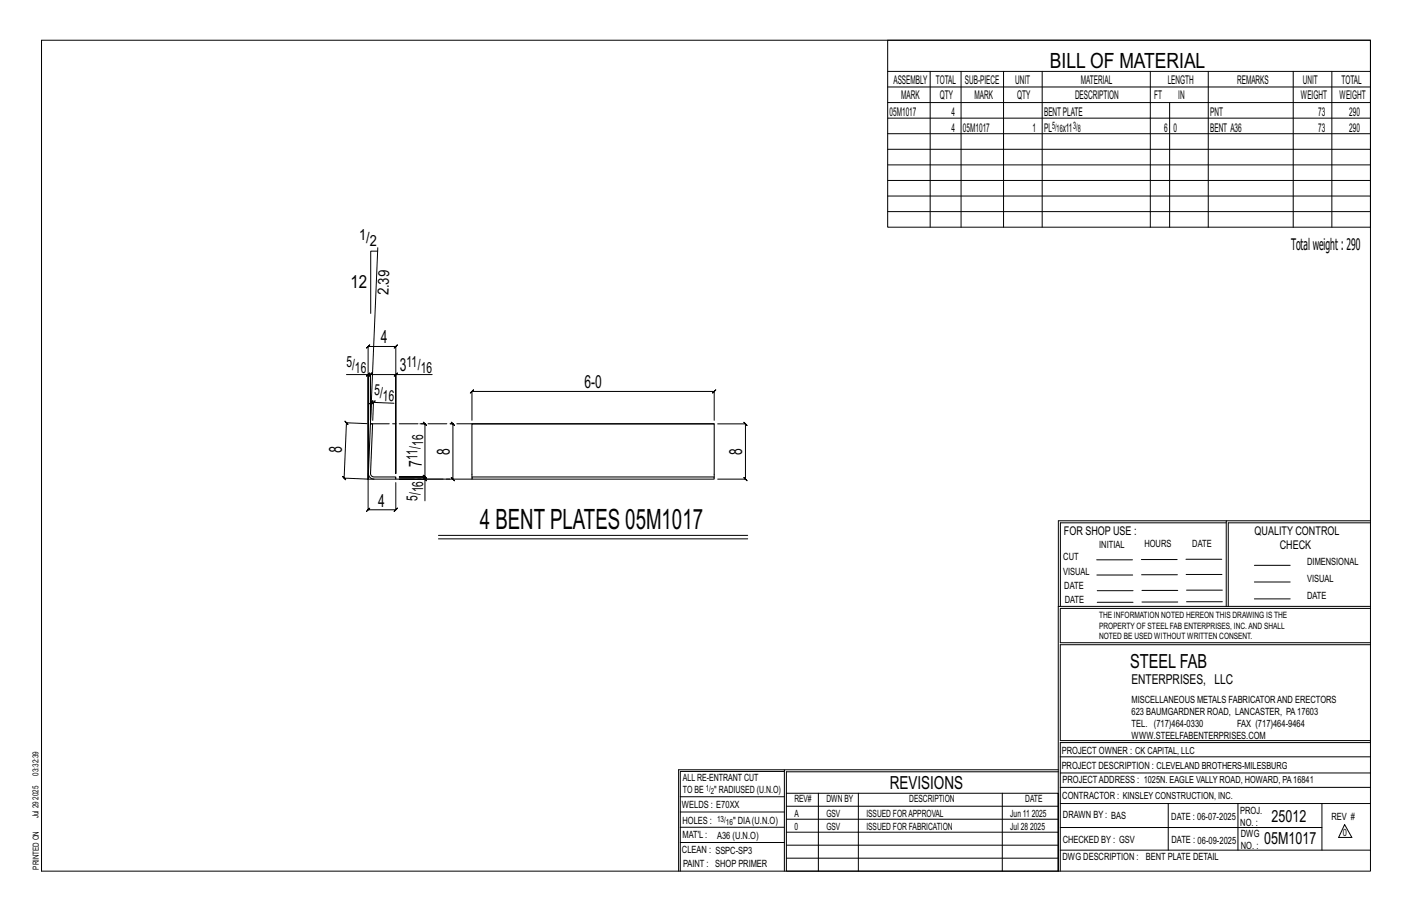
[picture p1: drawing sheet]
<svg xmlns="http://www.w3.org/2000/svg" width="432mm" height="279mm" viewBox="0 0 432 279" stroke-linecap="round" stroke-linejoin="round" font-family="sans-serif">
<defs><g id="words">
<text font-size="8.6" x="146.8" y="161.7">4 BENT PLATES 05M1017</text>
<text font-size="6.4" x="321.1" y="20.7">BILL OF MATERIAL</text>
<text font-size="5.9" x="345.6" y="204.1">STEEL FAB</text>
<g font-size="5.5">
<text x="107.2" y="88.1">12</text>
<text x="116.5" y="104.9">4</text>
<text x="122.3" y="113.5">3</text>
<text x="178.7" y="118.7">6-0</text>
<text x="104.6" y="138.6" transform="rotate(-88 104.6 138.6)">8</text>
<text x="129" y="142.7" transform="rotate(-90 129 142.7)">7</text>
<text x="137.5" y="139" transform="rotate(-90 137.5 139)">8</text>
<text x="227" y="139" transform="rotate(-90 227 139)">8</text>
<text x="115.6" y="154.8">4</text>
<text x="272.2" y="241.1">REVISIONS</text>
</g>
<g font-size="5.1">
<text x="388.9" y="251.3">25012</text>
<text x="386.6" y="258.1">05M1017</text>
</g>
<text font-size="4.9" x="394.8" y="76.4">Totalweight : 290</text>
<g font-size="4.7">
<text x="109.8" y="73.5">1/</text>
<text x="113.1" y="75.1">2</text>
<text x="118.8" y="90.3" transform="rotate(-88 118.8 90.3)">2.39</text>
<text x="105.9" y="112.3">5/</text>
<text x="108.6" y="113.9">16</text>
<text x="124.3" y="112.3">11/</text>
<text x="128.7" y="113.9">16</text>
<text x="114.5" y="120.8" transform="rotate(2 114.5 120.8)">5/</text>
<text x="117" y="122.5" transform="rotate(2 117 122.5)">16</text>
<text x="129.4" y="136.3" transform="rotate(-90 129.4 136.3)">16</text>
<text x="127.7" y="140.6" transform="rotate(-90 127.7 140.6)">11/</text>
<text x="127.7" y="153.1" transform="rotate(-90 127.7 153.1)">5/</text>
<text x="129.4" y="150.5" transform="rotate(-90 129.4 150.5)">16</text>
</g>
<text font-size="4.2" x="346" y="209.1">ENTERPRISES, LLC</text>
<g font-size="3.7">
<text x="273.2" y="25.6">ASSEMBLY</text>
<text x="286.2" y="25.6">TOTAL</text>
<text x="295.1" y="25.6">SUB-PIECE</text>
<text x="310.4" y="25.6">UNIT</text>
<text x="330.5" y="25.6">MATERIAL</text>
<text x="357.1" y="25.6">LENGTH</text>
<text x="378.3" y="25.6">REMARKS</text>
<text x="398.4" y="25.6">UNIT</text>
<text x="410.2" y="25.6">TOTAL</text>
<text x="272.1" y="35.5">05M1017</text>
<text x="275.6" y="30.4">MARK</text>
<text x="287.4" y="30.4">QTY</text>
<text x="290.9" y="35.5">4</text>
<text x="298" y="30.4">MARK</text>
<text x="311" y="30.4">QTY</text>
<text x="319.3" y="35.5">BENTPLATE</text>
<text x="328.7" y="30.4">DESCRIPTION</text>
<text x="353" y="30.4">FT</text>
<text x="360.3" y="30.4">IN</text>
<text x="370.1" y="35.5">PNT</text>
<text x="397.8" y="30.4">WEIGHT</text>
<text x="403.2" y="35.5">73</text>
<text x="409.6" y="30.4">WEIGHT</text>
<text x="412.6" y="35.5">290</text>
<text x="290.9" y="40.2">4</text>
<text x="294.5" y="40.2">05M1017</text>
<text x="315.8" y="40.2">1</text>
<text x="319.3" y="40.2">PL</text>
<text x="325" y="40.2">x11</text>
<text x="356" y="40.2">6</text>
<text x="358.9" y="40.2">0</text>
<text x="370.1" y="40.2">BENT A36</text>
<text x="403.2" y="40.2">73</text>
<text x="412.6" y="40.2">290</text>
<text x="325.3" y="163.4">FOR SHOP USE :</text>
<text x="383.7" y="163.4">QUALITY CONTROL</text>
<text x="391.4" y="167.8">CHECK</text>
</g>
<g font-size="3.1">
<text x="321.7" y="39.4">5/</text>
<text x="323.1" y="40.5">16</text>
<text x="328.2" y="39.4">3/</text>
<text x="329.6" y="40.5">8</text>
<text x="336.2" y="167.4">INITIAL</text>
<text x="350" y="167.1">HOURS</text>
<text x="364.6" y="167.2">DATE</text>
<text x="325.2" y="171.3">CUT</text>
<text x="399.8" y="172.8">DIMENSIONAL</text>
<text x="325.1" y="175.8">VISUAL</text>
<text x="399.8" y="177.9">VISUAL</text>
<text x="325.5" y="180">DATE</text>
<text x="325.7" y="184.4">DATE</text>
<text x="399.8" y="183.1">DATE</text>
<text x="346" y="215">MISCELLANEOUS METALS FABRICATORAND ERECTORS</text>
<text x="346" y="218.6">623 BAUMGARDNER ROAD, LANCASTER, PA17603</text>
<text x="346" y="225.8">WWW.STEELFABENTERPRISES.COM</text>
<text x="346" y="222.2">TEL. (717)464-0330</text>
<text x="378.3" y="222.2">FAX (717)464-9464</text>
<text x="324.7" y="230.5">PROJECT OWNER : CK CAPITAL, LLC</text>
<text x="208.8" y="238.8">ALL RE-ENTRANT CUT</text>
<text x="324.7" y="235.1">PROJECT DESCRIPTION : CLEVELAND BROTHERS-MILESBURG</text>
<text x="324.9" y="239.5">PROJECTADDRESS : 1025N. EAGLE VALLY ROAD, HOWARD, PA16841</text>
<text x="208.8" y="242.5">TO BE</text>
<text x="218.4" y="242.5">&quot; RADIUSED (U.N.O)</text>
<text x="242.9" y="245.3">REV#</text>
<text x="252.7" y="245.3">DWN BY</text>
<text x="278.1" y="245.3">DESCRIPTION</text>
<text x="313.5" y="245.3">DATE</text>
<text x="324.9" y="244.2">CONTRACTOR : KINSLEY CONSTRUCTION, INC.</text>
<text x="208.5" y="247">WELDS : E70XX</text>
<text x="208.7" y="251.7">HOLES :</text>
<text x="224.2" y="251.8">&quot; DIA(U.N.O)</text>
<text x="242.9" y="249.9">A</text>
<text x="252.7" y="249.9">GSV</text>
<text x="264.9" y="249.9">ISSUED FORAPPROVAL</text>
<text x="309" y="249.9">Jun 11</text>
<text x="315.5" y="249.9">2025</text>
<text x="325.1" y="250">DRAWN BY : BAS</text>
<text x="358.2" y="250.5">DATE : 06-07-2025</text>
<text x="379.3" y="248.9">PROJ.</text>
<text x="407.2" y="250.5">REV #</text>
<text x="208.7" y="256.3">MAT'L :</text>
<text x="219.3" y="256.4">A36 (U.N.O)</text>
<text x="242.9" y="253.8">0</text>
<text x="252.7" y="253.8">GSV</text>
<text x="264.9" y="253.8">ISSUED FOR FABRICATION</text>
<text x="309" y="253.8">Jul 28</text>
<text x="315" y="253.8">2025</text>
<text x="325" y="257.6">CHECKED BY : GSV</text>
<text x="358.3" y="257.7">DATE : 06-09-2025</text>
<text x="379.3" y="252.5">NO. :</text>
<text x="379.5" y="255.9">DWG</text>
<text x="410.6" y="255.5">0</text>
<text x="208.6" y="260.7">CLEAN : SSPC-SP3</text>
<text x="324.9" y="262.9">DWG DESCRIPTION :</text>
<text x="350.4" y="263">BENT PLATE DETAIL</text>
<text x="379.5" y="259.5">NO. :</text>
<text x="208.9" y="265">PAINT : SHOP PRIMER</text>
</g>
<g font-size="2.7">
<text x="336.1" y="189">THE INFORMATION NOTED HEREON THIS DRAWING IS THE</text>
<text x="336.1" y="195.4">NOTED BE USED WITHOUT WRITTEN CONSENT.</text>
<text x="336.1" y="192.2">PROPERTY OF STEEL FAB ENTERPRISES, INC.AND SHALL</text>
</g>
<g font-size="2.6">
<text x="215.9" y="241.8">1/</text>
<text x="217.4" y="242.7">2</text>
<text x="219.3" y="251.1">13/</text>
<text x="222" y="252.1">16</text>
</g>
<g font-size="2.5">
<text x="11.7" y="237.1" transform="rotate(-90 11.7 237.1)">03:32:39</text>
<text x="11.8" y="244.4" transform="rotate(-90 11.8 244.4)">2025</text>
<text x="11.8" y="250.1" transform="rotate(-90 11.8 250.1)">Jul 29</text>
<text x="11.9" y="265.8" transform="rotate(-90 11.9 265.8)">PRINTED ON</text>
</g>
</g></defs>
<g fill="none" stroke="#000" stroke-width=".31">
<path d="M12.7 12.3h406.4v254h-406.4zM271.5 12.3h147.6v57.2h-147.6zM271.5 21.8h147.6M271.5 26.6h147.6M271.5 31.4h147.6M271.5 36.1h147.6M284.5 21.8v47.7M293.9 21.8v47.7M306.9 21.8v47.7M318.7 21.8v47.7M351.8 21.8v47.7M357.7 31.4v38.1"/>
<path d="M369.5 21.8v47.7M395.5 21.8v47.7M407.3 21.8v47.7M271.5 40.9h147.6M271.5 45.6h147.6M271.5 50.4h147.6M271.5 55.2h147.6M271.5 59.9h147.6M115.5 76.8h-2.1v19M115.5 75.7l-2.2 53.8M271.5 64.7h147.6M105.9 114.5h6.7v32v-40.6l-.5 .5 1-1-.5 .5h8.4l-.5 .5 1-1-.5 .5v38.8v-30.2h11.2"/>
<path d="M112.1 115l1-1zM112.6 114.5h.7l-.5 .5 1-1-.5 .5v14M121 114.5l.5-.5-1 1zM121 114.5h-7.7l.5-.5-1 1 .5-.5v14M112.2 129.5l-6.3-.3-.4-.5 .9 1.1-.5-.6-.7 17-.4-.6 .9 1.1-.5-.5 7.4 .3v9.3l-.5 .5 1-1-.5 .5h8.4l-.5 .5 1-1-.5 .5v-8.3M113.7 123.5l1-1zM114.2 123h-.6l.5-.5-1.1 1 .6-.5-.3 5.5M120.5 123.3l-6.3-.3-.2 5.5M128.4 129.5h1.6l-.5-.5 1 1-.5-.5v16.3l-.5-.5 1 1-.5-.5h-7.9h7.9l-.5-.5 1 1-.5-.5v.7M137.7 129.5h.8l-.5-.5 1 1-.5-.5v17l-.5-.5 1 1-.5-.5h-16.4h7.9v6.6M144.3 128.5v-8.8l-.5 .5 1-1-.5 .5h74.1l-.5 .5 1-1-.5 .5v8.8M219.5 129.6h8.5l-.5-.5 1 1-.5-.5v16.9l-.5-.5 1 1-.5-.5h-8.5"/>
<path d="M129.5 146l1 1zM375 159.8h-50.7v25.6M375 159.2h-51.3l-.1 107.1M419.1 159.2h-44.1v26.2M419.1 159.8h-43.5v25.6M134.1 163.7h94.6M134.1 164.7h94.6M335.4 171.1h10.9M335.4 175.8h11M349 171h11M349.1 175.7h11M362.7 171h10.9"/>
<path d="M362.7 175.6h11M383.6 172.8h11M383.6 177.9h11M323.7 185.4h95.4M335.5 184.1h11M335.5 180.6h11M349.2 184h11M349.2 180.5h11M362.9 180.4h10.9M362.9 184h10.9M383.6 183.1h11M419.1 186h-94.9v10.5h94.9"/>
<path d="M419.1 197.1h-94.9v29.3h94.9v.6h-94.9v39.3M239.9 235.8h-31.9v30.5M239.9 235.3h-32.4v31M323.6 235.3h-83.7v31M323.6 235.9h-83.1v6.6M324.2 236.3h94.9M324.2 231.4h94.9M208 252.9h31.9M208 257.5h31.9M208 243.6h31.9M208 248.2h31.9M240.5 242.5h83.1v23.8h-83.1z"/>
<path d="M240.5 258.4h83.1M240.5 254.4h83.1M240.5 250.4h83.1M240.5 246.5h83.1M250.3 242.5v23.8M262.5 242.5v23.8M306.5 242.5v23.8M324.2 253h80.1M324.2 245.6h94.9M324.2 259.9h94.9M324.2 240.7h94.9M357.3 245.6v14.3"/>
<path d="M378.6 245.6v14.3M404.3 245.6v14.3M411.2 252.1l2.2 3.9h-4zM240.5 262.3h83.1"/>
</g>
<path d="M113.3 129.5l.6 .1-.5 15.6 1 .6h6.6v.7h-6.6a1.72 1.72 0 0 1-1.8-1.8zM144.3 129.6h74.1M144.3 145.8h74.1v.7h-74.1zM144.3 145.8v-16.2h74.1v16.2" fill="none" stroke="#000" stroke-width=".32"/>
<path d="M113.3 129.5h31M112.6 144.7v1.8h1.8M144.3 146.5h-23.3" fill="none" stroke="#000" stroke-width=".31" stroke-dasharray="5.8 1 1 1"/>
<use href="#words"/>
</svg>
